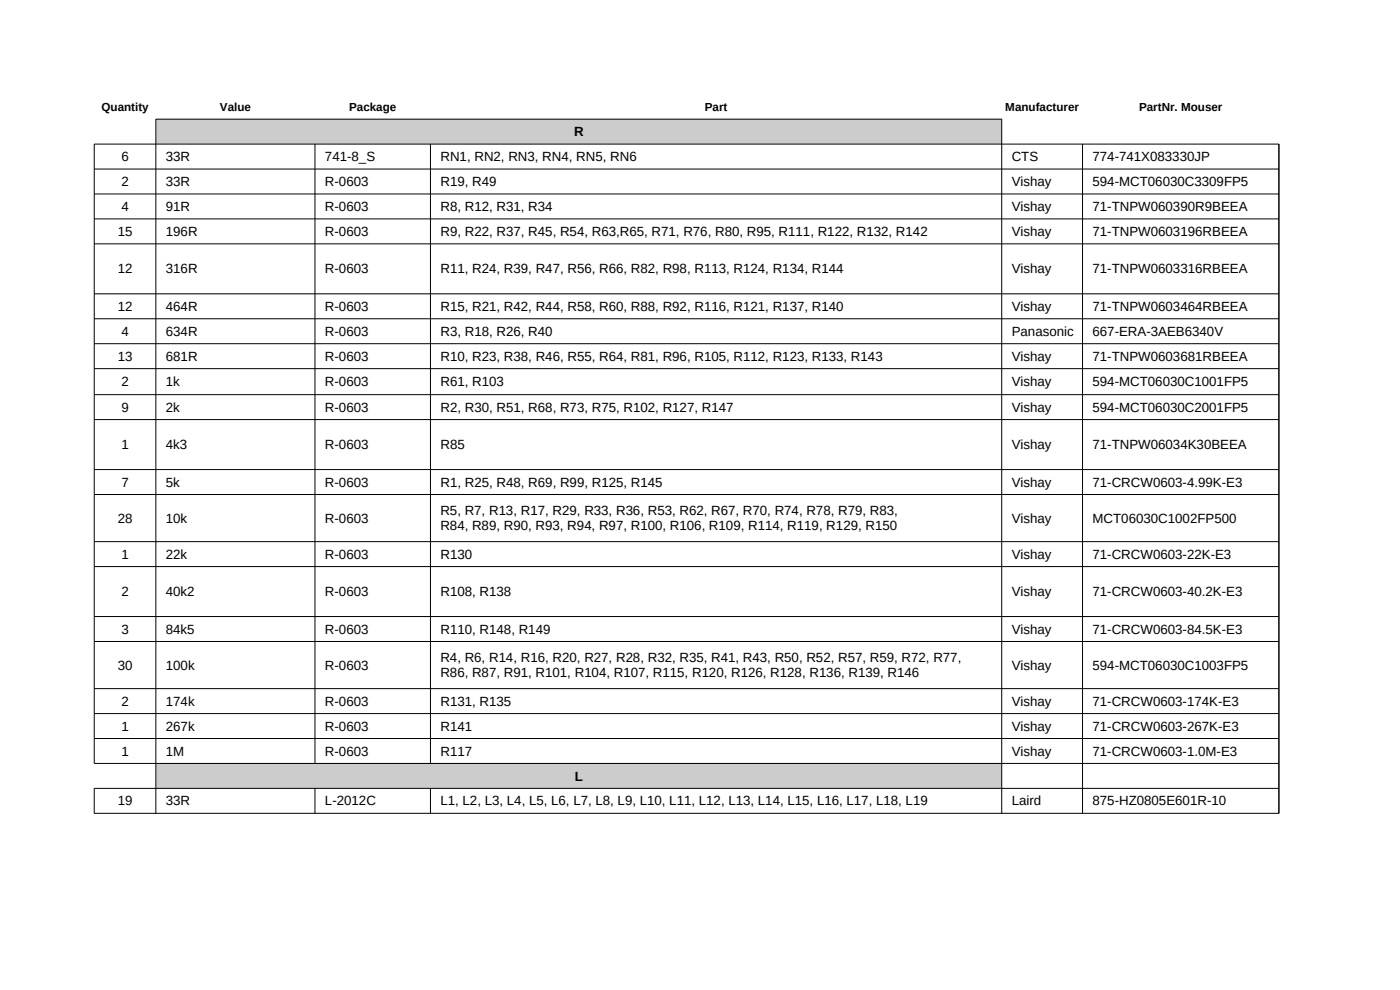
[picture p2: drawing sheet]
<svg xmlns="http://www.w3.org/2000/svg" width="297mm" height="210mm" viewBox="0 0 297 210" stroke-linecap="round" stroke-linejoin="round" font-family="sans-serif">
<defs><g id="words">
<g font-size="2.8">
<text x="121.8" y="28.9">R</text>
<text x="25.7" y="34.2">6</text>
<text x="35.2" y="34.2">33R</text>
<text x="68.9" y="34.2">741-8_S</text>
<text x="93.4" y="34.2">RN1, RN2, RN3, RN4, RN5, RN6</text>
<text x="214.6" y="34.2">CTS</text>
<text x="231.8" y="34.2">774-741X083330JP</text>
<text x="25.7" y="39.5">2</text>
<text x="35.2" y="39.5">33R</text>
<text x="68.9" y="39.5">R-0603</text>
<text x="93.4" y="39.5">R19, R49</text>
<text x="214.6" y="39.5">Vishay</text>
<text x="231.8" y="39.5">594-MCT06030C3309FP5</text>
<text x="25.7" y="44.8">4</text>
<text x="35.2" y="44.8">91R</text>
<text x="68.9" y="44.8">R-0603</text>
<text x="93.4" y="44.8">R8, R12, R31, R34</text>
<text x="214.6" y="44.8">Vishay</text>
<text x="231.8" y="44.8">71-TNPW060390R9BEEA</text>
<text x="25" y="50.1">15</text>
<text x="35.2" y="50.1">196R</text>
<text x="68.9" y="50.1">R-0603</text>
<text x="93.4" y="50.1">R9, R22, R37, R45, R54, R63,R65, R71, R76, R80, R95, R111, R122, R132, R142</text>
<text x="214.6" y="50.1">Vishay</text>
<text x="231.8" y="50.1">71-TNPW0603196RBEEA</text>
<text x="25" y="58">12</text>
<text x="35.2" y="58">316R</text>
<text x="68.9" y="58">R-0603</text>
<text x="93.4" y="58">R11, R24, R39, R47, R56, R66, R82, R98, R113, R124, R134, R144</text>
<text x="214.6" y="58">Vishay</text>
<text x="231.8" y="58">71-TNPW0603316RBEEA</text>
<text x="25" y="66">12</text>
<text x="35.2" y="66">464R</text>
<text x="68.9" y="66">R-0603</text>
<text x="93.4" y="66">R15, R21, R42, R44, R58, R60, R88, R92, R116, R121, R137, R140</text>
<text x="214.6" y="66">Vishay</text>
<text x="231.8" y="66">71-TNPW0603464RBEEA</text>
<text x="25.7" y="71.2">4</text>
<text x="35.2" y="71.2">634R</text>
<text x="68.9" y="71.2">R-0603</text>
<text x="93.4" y="71.2">R3, R18, R26, R40</text>
<text x="214.6" y="71.2">Panasonic</text>
<text x="231.8" y="71.2">667-ERA-3AEB6340V</text>
<text x="25" y="76.5">13</text>
<text x="35.2" y="76.5">681R</text>
<text x="68.9" y="76.5">R-0603</text>
<text x="93.4" y="76.5">R10, R23, R38, R46, R55, R64, R81, R96, R105, R112, R123, R133, R143</text>
<text x="214.6" y="76.5">Vishay</text>
<text x="231.8" y="76.5">71-TNPW0603681RBEEA</text>
<text x="25.7" y="81.9">2</text>
<text x="35.2" y="81.9">1k</text>
<text x="68.9" y="81.9">R-0603</text>
<text x="93.4" y="81.9">R61, R103</text>
<text x="214.6" y="81.9">Vishay</text>
<text x="231.8" y="81.9">594-MCT06030C1001FP5</text>
<text x="25.7" y="87.3">9</text>
<text x="35.2" y="87.3">2k</text>
<text x="68.9" y="87.3">R-0603</text>
<text x="93.4" y="87.3">R2, R30, R51, R68, R73, R75, R102, R127, R147</text>
<text x="214.6" y="87.3">Vishay</text>
<text x="231.8" y="87.3">594-MCT06030C2001FP5</text>
<text x="25.7" y="95.3">1</text>
<text x="35.2" y="95.3">4k3</text>
<text x="68.9" y="95.3">R-0603</text>
<text x="93.4" y="95.3">R85</text>
<text x="214.6" y="95.3">Vishay</text>
<text x="231.8" y="95.3">71-TNPW06034K30BEEA</text>
<text x="25.7" y="103.2">7</text>
<text x="35.2" y="103.2">5k</text>
<text x="68.9" y="103.2">R-0603</text>
<text x="93.4" y="103.2">R1, R25, R48, R69, R99, R125, R145</text>
<text x="214.6" y="103.2">Vishay</text>
<text x="231.8" y="103.2">71-CRCW0603-4.99K-E3</text>
<text x="25" y="110.9">28</text>
<text x="35.2" y="110.9">10k</text>
<text x="68.9" y="110.9">R-0603</text>
<text x="93.4" y="109.3">R5, R7, R13, R17, R29, R33, R36, R53, R62, R67, R70, R74, R78, R79, R83,</text>
<text x="93.4" y="112.5">R84, R89, R90, R93, R94, R97, R100, R106, R109, R114, R119, R129, R150</text>
<text x="214.6" y="110.9">Vishay</text>
<text x="231.8" y="110.9">MCT06030C1002FP500</text>
<text x="25.7" y="118.5">1</text>
<text x="35.2" y="118.5">22k</text>
<text x="68.9" y="118.5">R-0603</text>
<text x="93.4" y="118.5">R130</text>
<text x="214.6" y="118.5">Vishay</text>
<text x="231.8" y="118.5">71-CRCW0603-22K-E3</text>
<text x="25.7" y="126.5">2</text>
<text x="35.2" y="126.5">40k2</text>
<text x="68.9" y="126.5">R-0603</text>
<text x="93.4" y="126.5">R108, R138</text>
<text x="214.6" y="126.5">Vishay</text>
<text x="231.8" y="126.5">71-CRCW0603-40.2K-E3</text>
<text x="25.7" y="134.4">3</text>
<text x="35.2" y="134.4">84k5</text>
<text x="68.9" y="134.4">R-0603</text>
<text x="93.4" y="134.4">R110, R148, R149</text>
<text x="214.6" y="134.4">Vishay</text>
<text x="231.8" y="134.4">71-CRCW0603-84.5K-E3</text>
<text x="25" y="142.1">30</text>
<text x="35.2" y="142.1">100k</text>
<text x="68.9" y="142.1">R-0603</text>
<text x="93.4" y="140.5">R4, R6, R14, R16, R20, R27, R28, R32, R35, R41, R43, R50, R52, R57, R59, R72, R77,</text>
<text x="93.4" y="143.6">R86, R87, R91, R101, R104, R107, R115, R120, R126, R128, R136, R139, R146</text>
<text x="214.6" y="142.1">Vishay</text>
<text x="231.8" y="142.1">594-MCT06030C1003FP5</text>
<text x="25.7" y="149.7">2</text>
<text x="35.2" y="149.7">174k</text>
<text x="68.9" y="149.7">R-0603</text>
<text x="93.4" y="149.7">R131, R135</text>
<text x="214.6" y="149.7">Vishay</text>
<text x="231.8" y="149.7">71-CRCW0603-174K-E3</text>
<text x="25.7" y="155">1</text>
<text x="35.2" y="155">267k</text>
<text x="68.9" y="155">R-0603</text>
<text x="93.4" y="155">R141</text>
<text x="214.6" y="155">Vishay</text>
<text x="231.8" y="155">71-CRCW0603-267K-E3</text>
<text x="25.7" y="160.3">1</text>
<text x="35.2" y="160.3">1M</text>
<text x="68.9" y="160.3">R-0603</text>
<text x="93.4" y="160.3">R117</text>
<text x="214.6" y="160.3">Vishay</text>
<text x="231.8" y="160.3">71-CRCW0603-1.0M-E3</text>
<text x="121.9" y="165.6">L</text>
<text x="25" y="170.9">19</text>
<text x="35.2" y="170.9">33R</text>
<text x="68.9" y="170.9">L-2012C</text>
<text x="93.4" y="170.9">L1, L2, L3, L4, L5, L6, L7, L8, L9, L10, L11, L12, L13, L14, L15, L16, L17, L18, L19</text>
<text x="214.6" y="170.9">Laird</text>
<text x="231.8" y="170.9">875-HZ0805E601R-10</text>
</g>
<g font-size="2.5">
<text x="21.5" y="23.5">Quantity</text>
<text x="46.7" y="23.5">Value</text>
<text x="74.1" y="23.5">Package</text>
<text x="149.5" y="23.5">Part</text>
<text x="213.3" y="23.5">Manufacturer</text>
<text x="241.6" y="23.5">PartNr. Mouser</text>
</g>
</g></defs>
<g fill="#ccc">
<path d="M33 25.3h179.5v5.3h-179.5z" fill-rule="evenodd"/>
<path d="M33 161.9h179.5v5.3h-179.5z" fill-rule="evenodd"/>
</g>
<g fill="none" stroke="#000" stroke-width=".21">
<path d="M20 35.9h251.3M33 25.3h179.5M33.1 25.3v147.3M66.8 30.6v131.4M91.3 30.6v131.4M212.5 25.3v147.3M229.6 30.6v142M20 41.2h251.3M20 46.4h251.3M20 51.7h251.3M20 62.3h251.3M20 67.6h251.3"/>
<path d="M20 72.9h251.3M20 78.2h251.3M20 83.7h251.3M20 89h251.3M20 99.6h251.3M20 104.9h251.3M20 114.9h251.3M20 120.2h251.3M20 130.8h251.3M20 136.1h251.3M20 146.1h251.3M20 151.4h251.3"/>
<path d="M20 156.7h251.3M66.8 167.2v5.4M91.3 167.2v5.4M271.3 162h-251.3v-131.4h251.3v142l-251.3-.1v-5.3h251.3"/>
</g>
<use href="#words"/>
</svg>
